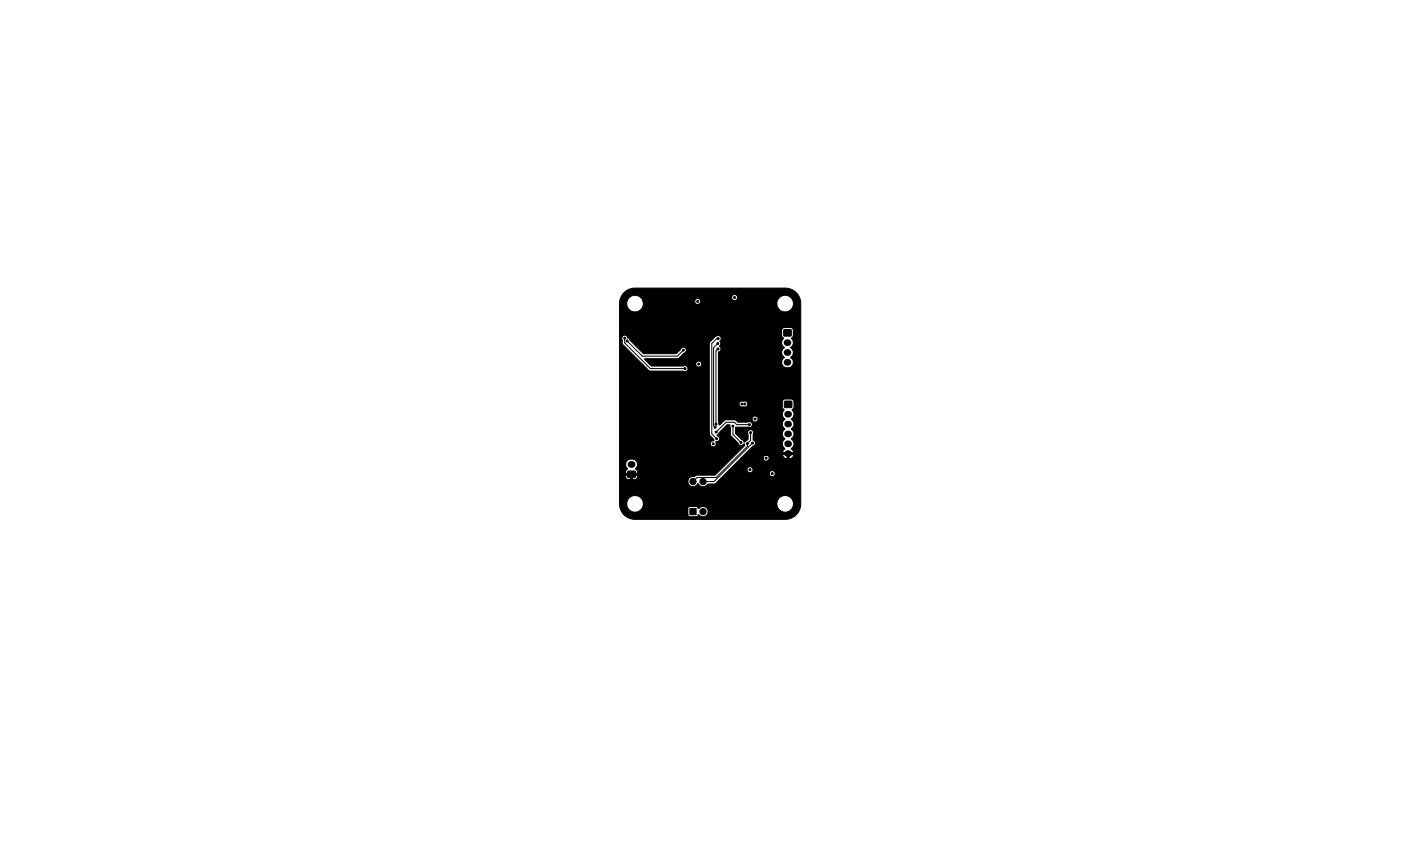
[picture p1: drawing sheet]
<svg xmlns="http://www.w3.org/2000/svg" width="356mm" height="216mm" viewBox="0 0 356 216" stroke-linecap="round" stroke-linejoin="round" font-family="sans-serif">
<g fill="#000" stroke="#000" stroke-width=".25">
<path d="M158.3 74.4a3.9 3.9 0 0 1 2.9-1.3h38.1a3.9 3.9 0 0 1 3.9 3.9v50.9a3.9 3.9 0 0 1-3.9 3.9h-38.2a3.9 3.9 0 0 1-2.7-1.2h16.2l.4 .5h1.7l.7-.5a1.32 1.32 0 0 0 2 0 1.32 1.32 0 0 0-.2-1.9 1.32 1.32 0 0 0-1.9 .3l-.5-.5-1.9 .1-.3 .3v1.7h-16.2l-.1-.1a3.9 3.9 0 0 1-1.1-2.5h1.9v.2a2.11 2.11 0 0 0 2.2 1.7 2.11 2.11 0 0 0 2-1.9h33.9v.2a2.11 2.11 0 0 0 3.4 1.3 2.11 2.11 0 0 0-.5-3.6 2.11 2.11 0 0 0-2.9 2.1h-33.9v-.3a2.11 2.11 0 0 0-2.2-2 2.11 2.11 0 0 0-2 2.3h-1.9v-5.8h17.4a1.35 1.35 0 0 0 1.1 1.3 1.35 1.35 0 0 0 1.5-.8 1.41 1.41 0 0 0 1.9 .6l.5-.5 1.9-.1 2.6-2.6h11.1l.1 .2a.76 .76 0 0 0 1.2 .5 .76 .76 0 0 0-.2-1.3 .76 .76 0 0 0-1.1 .6h-11.1l1-.9h4.5v.1a.76 .76 0 0 0 1.2 .5 .76 .76 0 0 0-.1-1.3 .76 .76 0 0 0-1.1 .7h-4.5l3-3h5.6v.2a.76 .76 0 0 0 1.2 .4 .76 .76 0 0 0-.1-1.3 .76 .76 0 0 0-1.1 .7h-5.6l.8-.8 9.7 .1a1.3 1.3 0 0 0 1.2 .9h.5a1.3 1.3 0 0 0 1.2-1l-1.2-.1v1.1h-.5v-1.1l-10.9 .1 2.7-2.5 .1-.4h6.9l.1 .7 .5 .7-.6 .9h2.9l-.7-1a1.41 1.41 0 0 0 .1-2.4v-.2a1.36 1.36 0 0 0 0-2.2v-.3a1.36 1.36 0 0 0 .5-1.7l-.6-.7a1.59 1.59 0 0 0 .3-2.4l.4-.6-.1-1.8-.5-.3h-1.6l-.5 .2-.2 .5v1.4l.4 .6a1.56 1.56 0 0 0 .2 2.5 1.38 1.38 0 0 0 0 2.4v.1a1.37 1.37 0 0 0-.1 2.3l.1 .2-.4 .5-.2 .6h-6.9l-.1-.6-.4-.3v-1.4a.77 .77 0 0 0-.7-1.2 .77 .77 0 0 0-.6 1.2v1.3l-1 .7-2.2-2.3 .1-1.5h3a.77 .77 0 0 0 1.2-.7 .77 .77 0 0 0-1.2-.6h-2.5l-.8-.6h-2.3l-1.6 1.3-.2-1.5h8.5v.2a.76 .76 0 0 0 1.2 .4 .76 .76 0 0 0-.1-1.3 .76 .76 0 0 0-1.1 .7h-8.5v-3.8h5.2v.2a1.44 1.44 0 0 0 2 .3 .79 .79 0 0 0 0-1 .79 .79 0 0 0-1-.2 .76 .76 0 0 0-1 .7h-5.2v-10.6h16l.4 1 .6 .3 .7 .1a1.41 1.41 0 0 0 1.2-1.1 1.41 1.41 0 0 0-.6-1.5 1.59 1.59 0 0 0 0-2.6 1.46 1.46 0 0 0 .2-2.3l.5-.6-.2-1.8-.4-.3h-1.7l-.4 .1-.3 .6v1.4l.5 .6a1.4 1.4 0 0 0 .1 2.3h.1a1.64 1.64 0 0 0 0 2.7l-.5 .4-.2 .7h-16v-2.5a.96 .96 0 0 0 .3-1.7 1.05 1.05 0 0 0 .1-1.2 .8 .8 0 0 0 0-1.1 .8 .8 0 0 0-1.2-.1l-1.4 1.5-.2 .3v23l1.1 1.4 .1 .2-.2 .2a.78 .78 0 0 0-.6 1 .78 .78 0 0 0 1.1 .4 .78 .78 0 0 0 .2-1.2l.1-.1a.81 .81 0 0 0 .9-.7 .81 .81 0 0 0-.7-.9l2.5-2.6h.7l.3 2.7 1.9 2.1a.84 .84 0 0 0 1.5 0l.1 .4-7.5 7.5h-4.6l-.6 .4a1.39 1.39 0 0 0-1.7 1.3h-17.4v-1.2h1.6l.1 .4 .6 .3h1.7l.4-.3 .2-.4v-.4h-1.3v1.1h-.5v-1.1h-1.2v.4h-1.6v-3.2h1.6l.5 1.2-.5 .4v.7h3l-.1-.7-.4-.5a1.36 1.36 0 0 0 .4-1.5 1.36 1.36 0 0 0-1.2-.9h-.5a1.35 1.35 0 0 0-1.2 1v.3h-1.6v-32h.6l.3 1.6 6.6 6.7 8.8 .1a.77 .77 0 0 0 1.1-.8 .77 .77 0 0 0-1.2-.5h-8l-.6-.5h11.8a.76 .76 0 0 0 1.1 .7 .76 .76 0 0 0 .1-1.3 .76 .76 0 0 0-1.2 .4v.2h-11.8l-1.2-1.2 .1-.2h8.3l1.6-1.4a.77 .77 0 0 0 .4-1.3 .77 .77 0 0 0-1.3 .4l-1.1 1h-8.2l-4-3.9a.8 .8 0 0 0-.8-.8 .8 .8 0 0 0-.8 .8h-.6v-8.6h1.9v.2a2.11 2.11 0 0 0 2.6 1.7 2.11 2.11 0 0 0 1.5-2.6h13.1v.1a.77 .77 0 0 0 1.1 .6h19.8v.2a2.11 2.11 0 0 0 3.4 1.3 2.11 2.11 0 0 0-.5-3.6 2.11 2.11 0 0 0-2.9 2.1h-19.8l.2-.1a.76 .76 0 0 0-.2-1.3 .76 .76 0 0 0-1.1 .7h-13.1l-.6-1h23.1v.1a.76 .76 0 0 0 1.2 .5 .76 .76 0 0 0-.1-1.3 .76 .76 0 0 0-1.1 .7h-23.1l-.6-.4a2.11 2.11 0 0 0-2.9 2.1h-1.9l.3-1.6zM199 83.7h1.8v1.5h-1.8zM199.1 101.8h1.8v1.6h-1.8zM159.4 119.6h1.8v1.5h-1.8zM175.1 129h1.6v1.6h-1.6z"/>
<circle cx="166.1" cy="79.1" r=".25"/>
<circle cx="166.1" cy="78.2" r=".25"/>
<circle cx="166.1" cy="77.3" r=".25"/>
<circle cx="166.1" cy="75.4" r=".25"/>
<circle cx="166.1" cy="74.4" r=".25"/>
<circle cx="166.1" cy="76.4" r=".25"/>
<circle cx="167.1" cy="78.2" r=".25"/>
<circle cx="167.1" cy="76.4" r=".25"/>
<circle cx="167.1" cy="74.4" r=".25"/>
<circle cx="167.1" cy="75.4" r=".25"/>
<circle cx="167.1" cy="77.3" r=".25"/>
<circle cx="167.1" cy="79.1" r=".25"/>
<circle cx="168.2" cy="76.4" r=".25"/>
<circle cx="168.2" cy="75.4" r=".25"/>
<circle cx="168.2" cy="74.4" r=".25"/>
<circle cx="177.1" cy="76.5" r=".25"/>
<circle cx="186.5" cy="75.5" r=".25"/>
<circle cx="158.6" cy="85.8" r=".25"/>
<circle cx="159.2" cy="86.5" r=".25"/>
<circle cx="164" cy="86.2" r=".25"/>
<circle cx="173.1" cy="97.2" r=".25"/>
<circle cx="173.4" cy="88.8" r=".25"/>
<circle cx="173.9" cy="93.5" r=".25"/>
<circle cx="177.3" cy="92.4" r=".25"/>
<circle cx="179" cy="89.7" r=".25"/>
<circle cx="179.1" cy="91" r=".25"/>
<circle cx="182.2" cy="87.2" r=".25"/>
<circle cx="182.2" cy="88.5" r=".25"/>
<circle cx="182.3" cy="85.9" r=".25"/>
<circle cx="189.7" cy="96.2" r=".25"/>
<circle cx="159.7" cy="112" r=".25"/>
<circle cx="171.2" cy="116" r=".25"/>
<circle cx="174" cy="105.7" r=".25"/>
<circle cx="174.1" cy="118.6" r=".25"/>
<circle cx="175.9" cy="112.5" r=".25"/>
<circle cx="178.5" cy="112.6" r=".25"/>
<circle cx="179.6" cy="112.5" r=".25"/>
<circle cx="181" cy="112.6" r=".25"/>
<circle cx="181.5" cy="108.4" r=".25"/>
<circle cx="181.7" cy="107.6" r=".25"/>
<circle cx="181.8" cy="109.6" r=".25"/>
<circle cx="181.9" cy="111.3" r=".25"/>
<circle cx="186" cy="108.1" r=".25"/>
<circle cx="186.7" cy="118.3" r=".25"/>
<circle cx="188.1" cy="112.3" r=".25"/>
<circle cx="188.3" cy="102.5" r=".25"/>
<circle cx="189" cy="102.5" r=".25"/>
<circle cx="189.7" cy="112.5" r=".25"/>
<circle cx="190.2" cy="108.6" r=".25"/>
<circle cx="190.2" cy="107.7" r=".25"/>
<circle cx="190.4" cy="119.2" r=".25"/>
<circle cx="190.5" cy="109.8" r=".25"/>
<circle cx="191" cy="112.4" r=".25"/>
<circle cx="191.6" cy="106.3" r=".25"/>
<circle cx="194.5" cy="116.2" r=".25"/>
<circle cx="195.2" cy="106.4" r=".25"/>
<circle cx="195.3" cy="108.3" r=".25"/>
<circle cx="175.9" cy="122.2" r=".79"/>
<circle cx="178.4" cy="129.8" r=".79"/>
<circle cx="178.4" cy="122.2" r=".79"/>
<circle cx="186.3" cy="120.5" r=".25"/>
<circle cx="195.9" cy="122" r=".25"/>
<circle cx="196" cy="120.2" r=".25"/>
</g>
<path d="M199.8 86.9h.2M199.8 89.4h.2M199.8 91.9h.2M160.1 117.8h.3M199.9 105.1h.3M199.9 107.6h.3M199.9 110.1h.3M199.9 112.6h.3M199.9 115.1h.3" fill="none" stroke="#000" stroke-width="1.7"/>
<path d="M158.6 85.8v1.2l6.5 6.5h8.8M159.2 86.5l3.8 3.9h8.9l1.5-1.6M182.2 87.2l-1.1 1v19.8l.4 .4M182.2 88.5l-.5 .5v18.6M182.3 85.9h-.4l-1.2 1.3v22.9l1.2 1.2M186 108.1h.1M186 108.1v2.1l2.1 2.1M190.2 107.7h-3.2l-.6-.6h-2.1l-2.5 2.5M190.5 109.8v1.9l-.8 .8v.7l-7.9 8h-4.9l-1 1M191 112.4l-9.8 9.8h-2.8" fill="none" stroke="#000" stroke-width=".25"/>
</svg>
